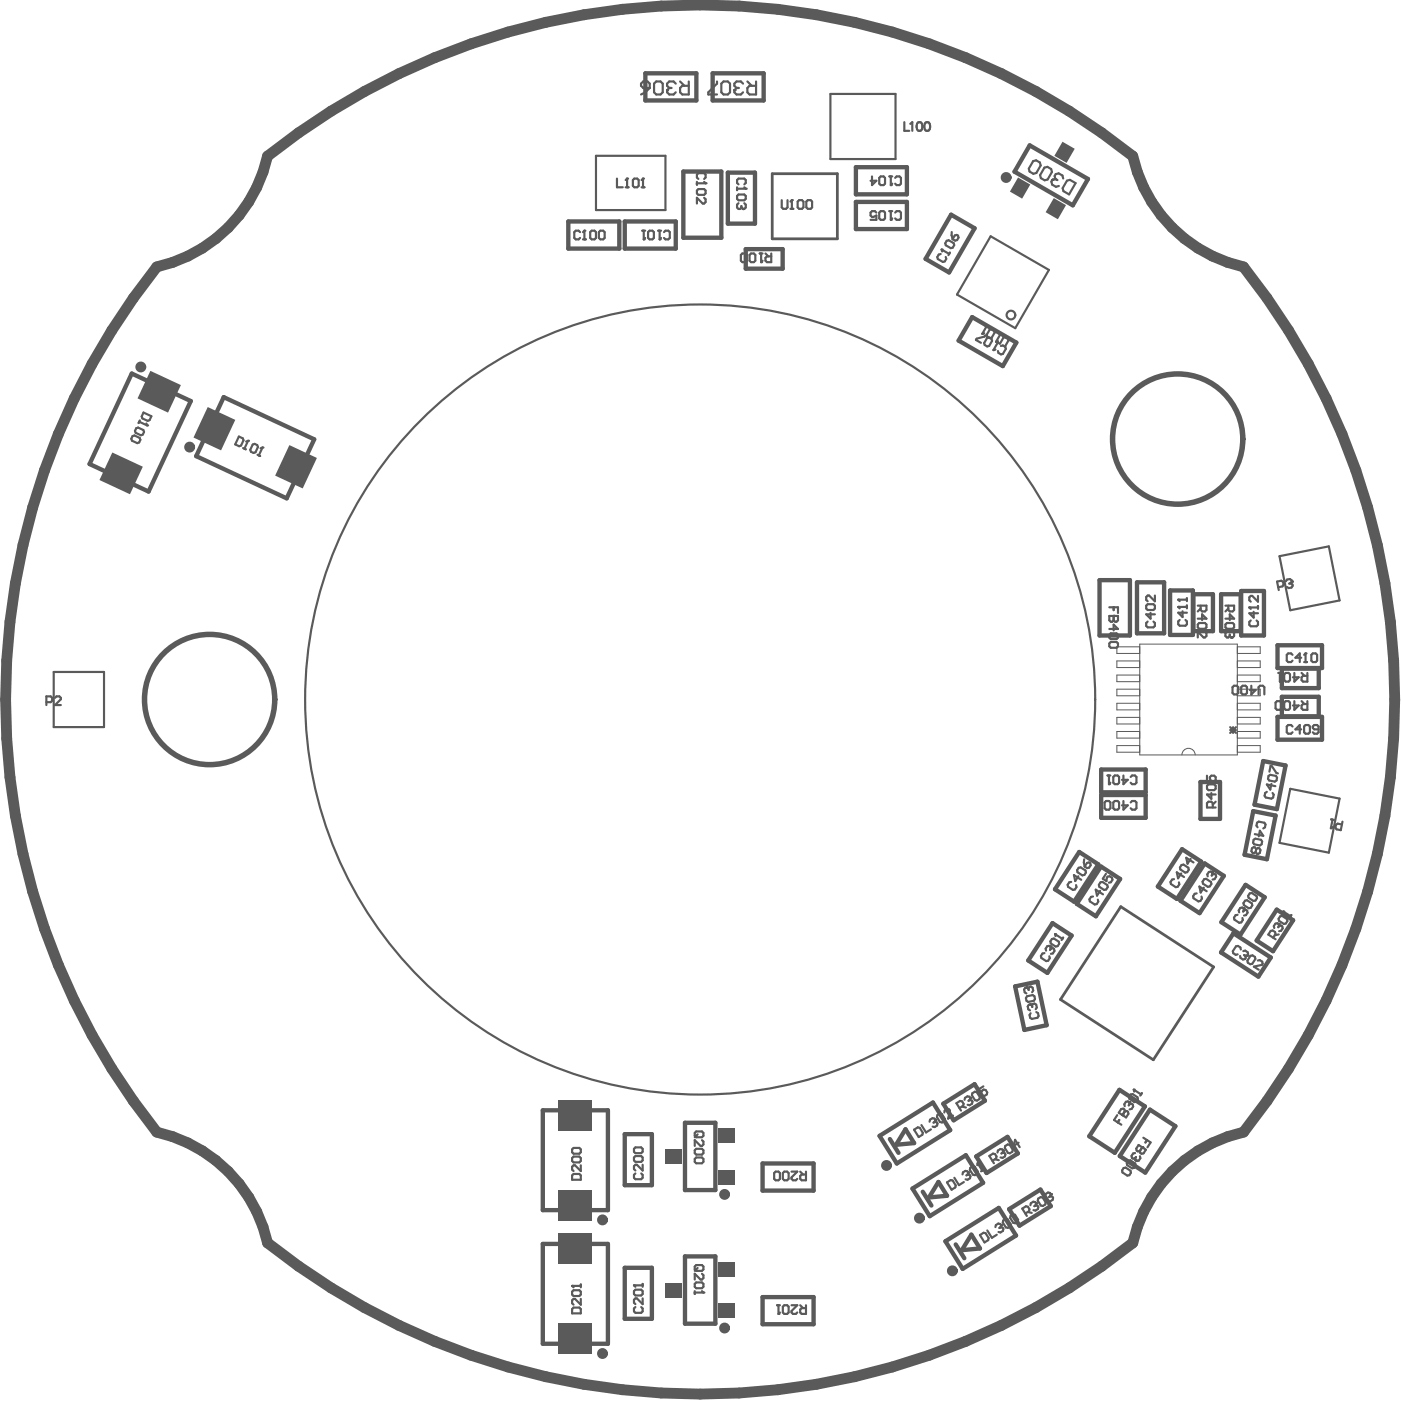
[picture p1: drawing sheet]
<svg xmlns="http://www.w3.org/2000/svg" width="215mm" height="215mm" viewBox="0 0 215 215" stroke-linecap="round" stroke-linejoin="round" font-family="sans-serif">
<g fill="none" stroke="#5a5a5a" stroke-width=".67">
<path d="M99 11.2h7.8v4.2h-7.8zM109.3 11.2h7.8v4.2h-7.8zM87.2 34h7.8v4.1h-7.8zM95.8 34h7.8v4.1h-7.8zM104.8 26.3h5.8v10.2h-5.8zM111.6 26.5h4.2v7.8h-4.2zM114.4 38.2h5.6v3h-5.6zM131.3 31h7.8v4.1h-7.8zM131.3 25.6h7.8v4.2h-7.8zM145.8 32.9l3.7 2.1-4 6.8-3.6-2.1zM157.9 22.3l8.9 5.2-2.3 4-8.9-5.2zM20.2 57.3l9.1 4.2-6.5 13.9-9.1-4.2z"/>
<path d="M149.1 48.6l6.8 3.9-2.1 3.6-6.8-3.9zM34.3 60.9l13.9 6.5-4.2 9-13.9-6.4zM168.6 89h4.7v8.5h-4.7zM174.4 89.3h4.1v7.8h-4.1zM179.4 90.5h3.5v6.9h-3.5zM183 91.1h3v5.7h-3zM187.3 91.1h2.9v5.7h-2.9zM190.3 90.6h3.5v6.9h-3.5zM195.9 99h6.8v3.4h-6.8zM168.9 118h6.8v3.5h-6.8zM184.1 119.9h3v5.7h-3zM193.7 116.7l3.4 .7-1.3 6.7-3.4-.7z"/>
<path d="M195.9 109.9h6.8v3.5h-6.8zM196.6 106.9h5.6v3h-5.6zM196.6 102.5h5.6v3h-5.6zM165.5 130.6l2.9 2-3.7 5.7-2.9-1.9zM168.8 132.9l3 1.9-3.7 5.7-3-1.9zM168.9 121.9h6.8v3.5h-6.8zM181.3 130.2l2.9 1.9-3.7 5.8-2.9-2zM184.7 132.4l3 1.9-3.7 5.7-3-1.9zM191 135.7l2.9 1.9-3.7 5.7-2.9-1.9zM192.2 124.4l3.4 .7-1.3 6.7-3.4-.7zM195.8 139.5l2.5 1.6-3.1 4.8-2.5-1.7zM155.7 151.3l3.4-.8 1.4 6.7-3.4 .7z"/>
<path d="M161.4 141.6l2.9 1.9-3.7 5.7-2.9-1.9zM189.1 143.1l5.8 3.7-1.9 3-5.8-3.7zM83.2 170.3h10v15.3h-10zM95.8 173.9h4.2v7.8h-4.2zM105 172.2h4.7v10.3h-4.7zM116.9 178.4h7.9v4.2h-7.9zM134.9 174.2l8.2-5.1 2.6 4.2-8.2 5.1zM136.5 174.7l1.3 2.1M138.9 173.2l1.3 2.1-2.8 .3zM144.7 169.3l4.8-3 1.5 2.5-4.8 3zM149.7 177.3l4.8-3 1.6 2.6-4.8 3zM171.7 167.1l3.9 2.6-4.7 7.1-3.9-2.6z"/>
<path d="M176.3 170.2l3.9 2.5-4.6 7.1-3.9-2.5zM83.2 190.8h10v15.3h-10zM95.8 194.4h4.2v7.8h-4.2zM105 192.7h4.7v10.3h-4.7zM116.9 198.9h7.9v4.2h-7.9zM139.9 182.3l8.2-5.1 2.7 4.2-8.2 5.1zM141.5 182.8l1.3 2.1M143.9 181.3l1.3 2.1-2.7 .2zM145 190.3l8.2-5.1 2.6 4.3-8.2 5.1zM146.6 190.8l1.3 2.1M149 189.3l1.3 2.1-2.8 .3zM154.8 185.4l4.8-3 1.5 2.6-4.8 3z"/>
</g>
<path d="M127.3 14.4h10v10h-10zM91.4 23.9h10.6v8.3h-10.6zM151.9 36.2l8.9 5.2-5.1 8.9-8.9-5.1zM196.2 85.3l7.6-1.5 1.6 8.3-7.5 1.5zM8.2 103h7.7v8.5h-7.7zM197.9 121l7.5 1.5-1.6 8.3-7.6-1.5z" fill="none" stroke="#5a5a5a" stroke-width=".33"/>
<path d="M118.4 26.6h10v10h-10zM171.9 139l14.2 9.3-9.2 14.2-14.3-9.2z" fill="none" stroke="#5a5a5a" stroke-width=".42"/>
<g fill="none" stroke="#5a5a5a" stroke-width=".15">
<path d="M174.8 98.8h14.9v17h-14.9zM174.8 99.2h-3.5v1h3.5M189.7 99.2h3.6v1h-3.6M174.8 114.3h-3.5v1.1h3.5M174.8 101.4h-3.5v1h3.5M174.8 103.5h-3.5v1h3.5M174.8 105.7h-3.5v1h3.5M174.8 107.8h-3.5v1.1h3.5M174.8 110h-3.5v1h3.5M174.8 112.2h-3.5v1h3.5M189.7 114.3h3.6v1.1h-3.6M189.7 112.2h3.6v1h-3.6"/>
<path d="M189.7 110h3.6v1h-3.6M189.7 107.8h3.6v1.1h-3.6M189.7 105.7h3.6v1h-3.6M189.7 103.5h3.6v1h-3.6M189.7 101.4h3.6v1h-3.6"/>
</g>
<g fill="#5a5a5a">
<path d="M156.1 27.2l1.9 1.1-1.3 2.2-1.8-1.1z" fill-rule="evenodd"/>
<path d="M161.6 30.4l1.9 1.1-1.3 2.1-1.9-1.1z" fill-rule="evenodd"/>
<path d="M162.9 21.7l1.9 1.1-1.2 2.2-1.9-1.1z" fill-rule="evenodd"/>
<path d="M23.1 56.9l4.6 2.2-1.9 4.2-4.7-2.2z" fill-rule="evenodd"/>
<path d="M17.2 69.4l4.7 2.2-2 4.2-4.6-2.2z" fill-rule="evenodd"/>
<path d="M31.9 62.4l4.2 2-2.2 4.7-4.2-2z" fill-rule="evenodd"/>
<path d="M44.4 68.3l4.2 1.9-2.2 4.7-4.2-2z" fill-rule="evenodd"/>
<path d="M85.7 182.5h5.1v4.7h-5.1z" fill-rule="evenodd"/>
<path d="M85.7 168.7h5.1v4.6h-5.1z" fill-rule="evenodd"/>
<path d="M85.7 203h5.1v4.6h-5.1z" fill-rule="evenodd"/>
<path d="M85.7 189.2h5.1v4.6h-5.1z" fill-rule="evenodd"/>
<path d="M110.2 179.4h2.5v2.2h-2.5z" fill-rule="evenodd"/>
<path d="M110.2 173.1h2.5v2.2h-2.5z" fill-rule="evenodd"/>
<path d="M102 176.3h2.5v2.1h-2.5z" fill-rule="evenodd"/>
<path d="M110.2 199.9h2.5v2.2h-2.5z" fill-rule="evenodd"/>
<path d="M110.2 193.6h2.5v2.1h-2.5z" fill-rule="evenodd"/>
<path d="M102 196.7h2.5v2.2h-2.5z" fill-rule="evenodd"/>
</g>
<path d="M161.4 27.6l-.2 .3 .1 .4 .6 .3 .5-.1M163.6 27.7l.5-.1 .8 .5-1 1.7-.8-.5-.1-.4z" fill="none" stroke="#5a5a5a" stroke-width=".33"/>
<circle cx="161.4" cy="27.6" r=".17" fill="#5a5a5a"/>
<path d="M112.6 13.8v.4l.3 .3h.7l.3-.3M114.6 12.5l.7 .7M115.9 12.5v2h-1l-.3-.3v-.7l.3-.3h1M158.4 24.7l.5-.1 .6 .3 .1 .5-.7 1.1-.4 .1-.6-.3-.1-.4zM160.2 25.7l.4-.1 .6 .3 .1 .5-.7 1.1-.4 .1-.6-.3-.1-.4zM161.8 27.4l-.4 .2M161.8 27.4l.3 .2M163 27.4l-.1-.5-.6-.3-.4 .1-.2 .3 .1 .4" fill="none" stroke="#5a5a5a" stroke-width=".33"/>
<circle cx="112.6" cy="13.8" r=".17" fill="#5a5a5a"/>
<path d="M102.3 13.8v.4l.3 .3h.7l.3-.3M104.3 12.5l.7 .7M105.6 12.5v2h-1l-.3-.3v-.7l.3-.3h1M110 12.5v.3l-1.4 1.4v.3h1.4M110.6 12.8l.3-.3h.7l.3 .3v1.4l-.3 .3h-.7l-.3-.3zM112.9 13.5l-.3 .3M112.9 13.5h.4M113.9 12.8l-.3-.3h-.7l-.3 .3v.4l.3 .3" fill="none" stroke="#5a5a5a" stroke-width=".33"/>
<circle cx="102.3" cy="13.8" r=".17" fill="#5a5a5a"/>
<path d="M98.3 12.8l.3-.3h.7l.3 .3v.7h-1l-.3-.3zM99.6 13.5l-.6 .7-.7 .3M100.3 12.8l.3-.3h.7l.3 .3v1.4l-.3 .3h-.7l-.3-.3zM102.6 13.5l-.3 .3M102.6 13.5h.4M103.6 12.8l-.3-.3h-.7l-.3 .3v.4l.3 .3M196 90.1l.7-.2 .1-.2-.1-.5-.2-.1-.7 .1 .3 1.3M197.2 89.1l.2-.2 .4-.1 .3 .2v.2" fill="none" stroke="#5a5a5a" stroke-width=".33"/>
<circle cx="198.1" cy="89.2" r=".17" fill="#5a5a5a"/>
<path d="M197.9 89.4l-.2 .1M197.9 89.4l.3 .2v.2l-.1 .3-.5 .1-.2-.2M198.1 89.2l-.2 .2M7.1 107.7h.7l.2-.2v-.5l-.2-.2h-.7v1.3M8.4 107l.3-.2h.4l.2 .2v.2l-.9 .9h.9M204.1 125.7h.5M204.3 125.7l-.2 1.3M205.9 126l-.3 1.3-.6-.1-.2-.3 .1-.4 .2-.2 .7 .1" fill="none" stroke="#5a5a5a" stroke-width=".33"/>
<circle cx="204.1" cy="127" r=".17" fill="#5a5a5a"/>
<path d="M138.7 18.7v1.4h.7M139.6 19l.3-.3v1.4M140.7 18.8a.43 .43 0 0 1 .7 .2 .67 .67 0 0 1-.5 1.1 .85 .85 0 0 1-.2-1.3zM141.9 18.8a.43 .43 0 0 1 .7 .2 .67 .67 0 0 1-.5 1.1 .85 .85 0 0 1-.2-1.3zM21.4 64.7l1.2 .5M21.4 64.5l-.1 .4M22 63.3l1.2 .5-.3 .6-.3 .1-.8-.3-.1-.3zM204.3 126.8l-.2 .2" fill="none" stroke="#5a5a5a" stroke-width=".33"/>
<circle cx="22.6" cy="65.2" r=".17" fill="#5a5a5a"/>
<path d="M119.9 30.7v1.1l.2 .2h.4l.3-.2v-1.1M121.2 32h.5M121.4 30.7v1.3M20.3 66.9l.3-.1 .8 .4 .1 .2-.2 .4-.3 .2-.8-.4-.1-.3zM20.9 65.7l.3-.1 .8 .3 .1 .3-.2 .4-.3 .1-.8-.3-.1-.3zM22.5 64.9l.1 .3" fill="none" stroke="#5a5a5a" stroke-width=".33"/>
<circle cx="121.4" cy="30.7" r=".17" fill="#5a5a5a"/>
<path d="M121.4 30.7l-.2 .2M122.3 30.9l.2-.2h.5l.2 .2v.9l-.2 .2h-.5l-.2-.2zM123.6 30.9l.3-.2h.4l.2 .2v.9l-.2 .2h-.4l-.3-.2zM144.3 39h-.3l-.3 .4 .1 .3 .8 .5 .3-.1 .2-.4-.1-.3M144.4 38.3l1.2 .6 .1-.2-.3 .4" fill="none" stroke="#5a5a5a" stroke-width=".33"/>
<circle cx="144.4" cy="38.3" r=".17" fill="#5a5a5a"/>
<path d="M144.4 38.3l.1 .3M145.2 36.9l.3-.1 .7 .5 .1 .3-.2 .4-.3 .1-.8-.5v-.3zM146 35.6l-.1 .5 .2 .6M146.4 36.1l.3-.1 .2 .1 .1 .3-.2 .4-.3 .1-.4-.2zM152.8 52.4l.4 .2M153 52.5l-.7 1.2M153.5 53.1l.3-.1 .4 .2v.3l-.4 .8h-.3l-.4-.2-.1-.3" fill="none" stroke="#5a5a5a" stroke-width=".33"/>
<circle cx="152.3" cy="53.7" r=".17" fill="#5a5a5a"/>
<path d="M151.1 51.4l-.1 .2-1.2 .3-.1 .2 .7 .5M151.4 51.8h.3l.4 .2v.3l-.4 .7-.3 .1-.4-.2-.1-.3zM152.6 53.6l-.3 .1M153.2 51.1l.4 .3M153.3 52.7l.6-.9 .3-.1 .4 .2v.3l-.5 1M153.4 51.3l-.7 1.1" fill="none" stroke="#5a5a5a" stroke-width=".33"/>
<circle cx="152.7" cy="52.4" r=".17" fill="#5a5a5a"/>
<path d="M151.1 49.9l.4 .2M151.3 50l-.7 1.2M151.8 50.6l.3-.1 .4 .2v.3l-.4 .8h-.3l-.4-.2-.1-.3zM153 52.3l-.3 .1" fill="none" stroke="#5a5a5a" stroke-width=".33"/>
<circle cx="150.6" cy="51.2" r=".17" fill="#5a5a5a"/>
<path d="M136.4 32.4h.4M136.6 32.4v1.3M137.3 32.6l.2-.2h.4l.3 .2v.9l-.3 .2h-.4l-.2-.2M150.9 51.1l-.3 .1" fill="none" stroke="#5a5a5a" stroke-width=".33"/>
<circle cx="136.6" cy="33.7" r=".17" fill="#5a5a5a"/>
<path d="M134.4 32.6l-.2-.2h-.5l-.2 .2v.4l.2 .3 .7-.3v.7h-.9M134.8 32.6l.3-.2h.4l.2 .2v.9l-.2 .2h-.4l-.3-.2zM136.4 27.1h.4M136.6 27.1v1.3M136.8 33.5l-.2 .2M137.3 27.3l.2-.2h.4l.3 .2v.9l-.3 .2h-.4l-.2-.2" fill="none" stroke="#5a5a5a" stroke-width=".33"/>
<circle cx="136.6" cy="28.4" r=".17" fill="#5a5a5a"/>
<path d="M106.9 27.9v.4M106.9 28.1h1.3M107.1 27.4l-.2-.2v-.4l.2-.2h.9l.2 .2v.4l-.2 .2M133.7 27.1v1.3l.7-.7h-.9M134.8 27.3l.3-.2h.4l.2 .2v.9l-.2 .2h-.4l-.3-.2zM136.8 28.2l-.2 .2" fill="none" stroke="#5a5a5a" stroke-width=".33"/>
<circle cx="108.2" cy="28.1" r=".17" fill="#5a5a5a"/>
<path d="M106.9 29.2l.2-.2h.9l.2 .2v.5l-.2 .2h-.9l-.2-.2zM108 27.9l.2 .2M108 30.3l.2 .2v.5l-.2 .2h-.2l-.9-.9v.9M113 28.7v.5M113 28.9h1.4M113.3 28.3l-.3-.2v-.5l.3-.2h.8l.3 .2v.5l-.3 .2" fill="none" stroke="#5a5a5a" stroke-width=".33"/>
<circle cx="114.4" cy="28.9" r=".17" fill="#5a5a5a"/>
<path d="M113.3 29.8h.8l.3 .2v.5l-.3 .2h-.8l-.3-.2v-.5zM114.1 28.7l.3 .2M114.1 31.2l.3 .2v.4l-.3 .2h-.2" fill="none" stroke="#5a5a5a" stroke-width=".33"/>
<circle cx="113.9" cy="32" r=".17" fill="#5a5a5a"/>
<path d="M113.3 31.2l-.3 .2v.4l.3 .2h.2l.2-.2M113.7 31.8l.2 .2M113.7 31.6v.2M116.5 38.9h.4M116.7 38.9v1.3M117.4 38.9l.4 .4M118.3 38.9v1.3h-.7l-.2-.2v-.5l.2-.2h.7" fill="none" stroke="#5a5a5a" stroke-width=".33"/>
<circle cx="116.7" cy="40.2" r=".17" fill="#5a5a5a"/>
<path d="M113.6 39.1l.2-.2h.5l.2 .2v.9l-.2 .2h-.5l-.2-.2zM114.9 39.1l.3-.2h.4l.2 .2v.9l-.2 .2h-.4l-.3-.2zM116.9 40l-.2 .2M36.6 66.9l.6 .3 .1 .3-.3 .8-.3 .1-.6-.3zM37.3 68.7l.4 .2M38 67.6l-.5 1.2" fill="none" stroke="#5a5a5a" stroke-width=".33"/>
<circle cx="38" cy="67.6" r=".17" fill="#5a5a5a"/>
<path d="M38 67.6l-.3 .1M38.8 68.2l.2-.1 .4 .2 .2 .3-.4 .8-.3 .1-.4-.2-.1-.3zM39.5 69.7l.4 .2M40.3 68.6l-.6 1.2" fill="none" stroke="#5a5a5a" stroke-width=".33"/>
<circle cx="40.3" cy="68.6" r=".17" fill="#5a5a5a"/>
<path d="M89 35.6l-.3-.2h-.4l-.2 .2v.9l.2 .2h.4l.3-.2M89.4 36.7h.4M89.6 35.4v1.3M40.3 68.6l-.3 .1" fill="none" stroke="#5a5a5a" stroke-width=".33"/>
<circle cx="89.6" cy="35.4" r=".17" fill="#5a5a5a"/>
<path d="M89.6 35.4l-.2 .2M90.5 35.6l.2-.2h.5l.2 .2v.9l-.2 .2h-.5l-.2-.2zM92.1 35.4h.4l.2 .2v.9l-.2 .2h-.4l-.3-.2v-.9zM100.9 35.4h.5M101.2 35.4v1.3M101.8 35.6l.2-.2h.5l.2 .2v.9l-.2 .2h-.5l-.2-.2" fill="none" stroke="#5a5a5a" stroke-width=".33"/>
<circle cx="101.2" cy="36.7" r=".17" fill="#5a5a5a"/>
<path d="M98.5 35.4h.4M98.7 35.4v1.3M99.4 35.6l.2-.2h.4l.3 .2v.9l-.3 .2h-.4l-.2-.2zM101.4 36.5l-.2 .2" fill="none" stroke="#5a5a5a" stroke-width=".33"/>
<circle cx="98.7" cy="36.7" r=".17" fill="#5a5a5a"/>
<path d="M98.9 36.5l-.2 .2M160.2 146.2h-.3l-.3 .4 .1 .3 .7 .5 .3-.1 .3-.4-.1-.3M161.1 145.2l-.2-.2-.3 .1-.3 .4 .1 .3" fill="none" stroke="#5a5a5a" stroke-width=".33"/>
<circle cx="161.1" cy="145.2" r=".17" fill="#5a5a5a"/>
<path d="M161.1 145.2v.3M161.1 145.5l-.1 .2M161.1 145.5l.4-.1 .1 .1 .1 .3-.2 .4-.3 .1M161.3 144l.3-.1 .8 .5v.3l-.2 .4-.3 .1-.8-.5v-.3zM161.8 143.2l1.1 .8M163 143.8l-.2 .4" fill="none" stroke="#5a5a5a" stroke-width=".33"/>
<circle cx="161.8" cy="143.2" r=".17" fill="#5a5a5a"/>
<path d="M161.8 143.2l.1 .4M88 176h.8l.3 .3v.4l-.3 .2h-.8l-.3-.2v-.4zM88 177.4h.8l.3 .2v.4l-.3 .3h-.8l-.3-.3v-.4zM89.1 178.7v.9l-.9-.9h-.2l-.3 .2v.5l.3 .2M87.7 180.2l.3-.2h.8l.3 .2v.7h-1.4zM87.7 197.2h1.4M88 197.9h.8l.3 .2v.4l-.3 .2h-.8l-.3-.2v-.4zM89.1 197v.4M89.1 199.2v.9l-.9-.9h-.2l-.3 .2v.5l.3 .2M88 200.5h.8l.3 .2v.7h-1.4v-.7z" fill="none" stroke="#5a5a5a" stroke-width=".33"/>
<circle cx="87.7" cy="197.2" r=".17" fill="#5a5a5a"/>
<g fill="none" stroke="#5a5a5a" stroke-width=".33">
<path d="M97.2 176.2l.2-.2h.9l.2 .2v.4l-.2 .2h-.9l-.2-.2zM97.2 177.5l.2-.2h.9l.2 .2v.4l-.2 .3h-.9l-.2-.3zM97.4 179.9l-.2 .3v.4l.2 .2h.9l.2-.2v-.4l-.2-.3M98.5 178.6v.9l-.8-.9h-.3l-.2 .2v.5l.2 .2M106.5 173.7l.3-.2h.8l.3 .2v.5l-.3 .2h-.8l-.3-.2zM106.5 176.4l.3-.2h.8l.3 .2v.4l-.3 .3h-.8l-.3-.3zM106.5 177.7l.3-.2h.8l.3 .2v.5l-.3 .2h-.8l-.3-.2zM107 174l-.5 .4M107.6 174.8l.3 .3v.4l-.3 .2h-.2l-.9-.9v.9M87.7 197.2l.3 .2M97.2 198l.2-.2h.9l.2 .2v.4l-.2 .3h-.9l-.2-.3zM97.2 197.1h1.3"/>
<path d="M98.5 199.1v.9l-.8-.9h-.3l-.2 .2v.5l.2 .2M98.5 196.9v.4M97.4 200.4l-.2 .3v.4l.2 .2h.9l.2-.2v-.4l-.2-.3"/>
</g>
<circle cx="97.2" cy="197.1" r=".17" fill="#5a5a5a"/>
<path d="M97.2 197.1l.2 .2M106.5 196.9l.3-.2h.8l.3 .2v.4l-.3 .2h-.8l-.3-.2zM106.5 198v.4M106.5 198.2h1.4M106.8 194h.8l.3 .2v.5l-.3 .2h-.8l-.3-.2v-.5zM107 194.4l-.5 .5M107.6 195.3l.3 .3v.4l-.3 .2h-.2l-.9-.9v.9" fill="none" stroke="#5a5a5a" stroke-width=".33"/>
<circle cx="107.9" cy="198.2" r=".17" fill="#5a5a5a"/>
<path d="M107.6 198l.3 .2M119.2 200.2h.4M119.4 200.2v1.3M120.3 200.2h.4l.2 .2v.9l-.2 .2h-.4l-.3-.2v-.9zM121.4 200.2h.9l-.9 .8v.3l.2 .2h.4l.3-.2M122.7 200.2l.5 .4M123.6 200.2v1.3h-.7l-.2-.2v-.5l.2-.2h.7" fill="none" stroke="#5a5a5a" stroke-width=".33"/>
<circle cx="119.4" cy="201.5" r=".17" fill="#5a5a5a"/>
<g fill="none" stroke="#5a5a5a" stroke-width=".33">
<path d="M185.1 119v.8h.7l-.3-.4v-.2l.3-.2h.4l.2 .2v.4l-.2 .2M183.5 137l-.3 .1-.2 .3v.3l.8 .5h.3l.2-.4v-.3M184.6 136.1l-.5 .8-.2-1 1.1 .8M184.7 134.8h.3l.7 .5 .1 .3-.3 .3-.3 .1-.7-.5-.1-.3zM185.1 120.5l.2-.2h.9l.2 .2v.4l-.2 .3h-.9l-.2-.3zM185.8 121.6v.9l-.7-.7h1.3M185.9 133.8l-.2-.1h-.3l-.3 .4 .1 .3M186 123.8v-.6l-.2-.3h-.5l-.2 .3v.6h1.3M186.4 122.9l-.4 .5M118.9 179.7h.5l.2 .2v.9l-.2 .2h-.5l-.2-.2v-.9zM120.3 179.7h.4l.2 .2v.9l-.2 .2h-.4l-.3-.2v-.9zM121.4 179.7h.9l-.9 .9v.2l.2 .2h.4l.3-.2"/>
<path d="M122.7 179.7l.5 .4M123.6 179.7v1.3h-.7l-.2-.2v-.5l.2-.2h.7M119.6 201.3l-.2 .2"/>
</g>
<circle cx="185.9" cy="133.8" r=".17" fill="#5a5a5a"/>
<path d="M169.8 118.9h.5M170.1 118.9v1.4M170.7 119.1l.2-.2h.5l.2 .2v.9l-.2 .3h-.5l-.2-.3zM172.3 118.9v1.4l.6-.7h-.8M173.4 119.1l.2-.2h.5l.2 .2v.9l-.2 .3h-.5l-.2-.3M185.9 133.8v.3M185.9 134.1l-.1 .2M185.9 134.1l.3-.1 .2 .1 .1 .3-.2 .4-.4 .1" fill="none" stroke="#5a5a5a" stroke-width=".33"/>
<circle cx="170.1" cy="120.3" r=".17" fill="#5a5a5a"/>
<path d="M170.3 120l-.2 .3M180 134.8l-.3 .1-.2 .4 .1 .3 .7 .4h.3l.2-.4v-.3M181.1 133.9l-.4 .8-.2-.9 1.1 .7M181.2 132.7l.3-.1 .7 .5 .1 .3-.2 .3-.3 .1-.8-.5-.1-.3zM182.6 131.7l-.5 .8-.2-1 1.1 .8M190.7 139.3l-.2-.1h-.3l-.2 .4v.3M189.8 140.3h-.3l-.3 .4 .1 .3 .7 .5 .3-.1 .3-.3-.1-.3" fill="none" stroke="#5a5a5a" stroke-width=".33"/>
<circle cx="190.7" cy="139.3" r=".17" fill="#5a5a5a"/>
<path d="M190.7 139.3l.1 .3M190.8 139.6l-.2 .2M190.8 139.6l.3-.1 .1 .2 .1 .3-.2 .3-.3 .1M190.9 138.1h.3l.8 .4v.3l-.2 .4-.3 .1-.8-.5v-.3zM191.6 137l.4-.1 .7 .5 .1 .3-.3 .4-.3 .1-.7-.5-.1-.3zM195.2 143.8l.4-.6-.1-.3-.3-.2-.3 .1-.4 .5 1.1 .7M196.1 141.7l-.2-.1h-.3l-.3 .4 .1 .3M196.1 143.3l-.6 .1" fill="none" stroke="#5a5a5a" stroke-width=".33"/>
<circle cx="196.1" cy="141.7" r=".17" fill="#5a5a5a"/>
<path d="M196.8 139.8l1.1 .7M196.1 141.7v.3M196.1 142l-.1 .2M196.1 142l.3-.1 .2 .2 .1 .3-.2 .3-.4 .1M196.3 140.5h.3l.8 .4v.3l-.2 .4-.3 .1-.8-.5v-.3zM198 140.3l-.2 .4" fill="none" stroke="#5a5a5a" stroke-width=".33"/>
<circle cx="196.8" cy="139.8" r=".17" fill="#5a5a5a"/>
<path d="M196.8 139.8l.1 .3M190.3 145.6l-.1-.3-.4-.2h-.3l-.4 .8v.3l.4 .2 .3-.1M190.7 145.8h.3l.3 .2 .1 .3-.1 .2" fill="none" stroke="#5a5a5a" stroke-width=".33"/>
<circle cx="191.3" cy="146.5" r=".17" fill="#5a5a5a"/>
<g fill="none" stroke="#5a5a5a" stroke-width=".33">
<path d="M194.5 119l.3-.2 .9 .2 .1 .3v.4l-.3 .2-.9-.2-.2-.3zM194.7 118.3l.1-.8h.3l.6 1.1h.3M195.6 107.7l.2-.2h.5l.2 .2v.9l-.2 .3h-.5l-.2-.3zM197.2 107.5h.4l.2 .2v.9l-.2 .3h-.4l-.3-.3v-.9zM198.2 111.4l-.2-.2h-.5l-.2 .2v.9l.2 .2h.5l.2-.2M198.2 100.4l-.2-.2h-.5l-.2 .2v.9l.2 .2h.5l.2-.2M198.5 107.5v1.4l.7-.7h-.9M199.5 111.8h-.8l.6-.6v1.3M199.5 100.9h-.8l.6-.7v1.3M199.6 107.5l.4 .5M200 101.5h.4M200.2 111.2h.4l.3 .2v.9l-.3 .2h-.4l-.2-.2v-.9z"/>
<path d="M200.2 100.2v1.3M200.5 107.5v1.4h-.7l-.2-.3v-.4l.2-.2h.7M202.2 111.8h-.7l-.2-.2v-.2l.2-.2h.5l.2 .2v.9l-.2 .2h-.5l-.2-.2M192.2 128.8l.3-.2 .9 .2 .1 .2v.5l-.3 .2-.9-.2-.1-.3zM192.4 127.9l1.3 .3-.5-.8-.2 .9M192.6 130.2l.3-.2 .2 .1 .2 .2-.1 .5-.3 .2-.2-.1-.1-.2M192.6 130.2v.5M192.6 130.2l-.1-.2-.3-.1-.2 .2-.1 .4 .2 .3h.2l.3-.1M192.9 126.9l-.2-.3 .1-.4 .2-.2 .9 .2 .2 .2-.1 .5-.3 .1M194.3 121.4l-.3 .2-.1 .4 .2 .3 .9 .2 .2-.2 .1-.4-.2-.3M195 120.2l-.2 .9-.5-.8 1.3 .3M190.8 146.5l.2 .1"/>
<path d="M191 146.6v.3l-.1 .2h-.3l-.4-.2v-.3M191.3 146.5l-.3 .1M191.8 146.6l.3-.1 .3 .2 .1 .4-.5 .7-.3 .1-.3-.3-.1-.3zM192.9 147.3l.3-.1 .4 .3v.3l-.1 .2-1.2 .2 .7 .5"/>
</g>
<circle cx="200.2" cy="100.2" r=".17" fill="#5a5a5a"/>
<path d="M180.7 93.1h1.3M180.9 95.1l-.2 .2v.4l.2 .3h.9l.2-.3v-.4l-.2-.2M181.3 93.7v.9l-.6-.6h1.3M182 92.8v.5M200.2 100.2l-.2 .2M201.3 100.2h.5l.2 .2v.9l-.2 .2h-.5l-.2-.2v-.9z" fill="none" stroke="#5a5a5a" stroke-width=".33"/>
<circle cx="180.7" cy="93.1" r=".17" fill="#5a5a5a"/>
<path d="M180.7 93.1l.2 .2M180.7 92h1.3M182 91.7v.5" fill="none" stroke="#5a5a5a" stroke-width=".33"/>
<circle cx="180.7" cy="92" r=".17" fill="#5a5a5a"/>
<path d="M180.7 92l.2 .2M191.6 93.2h1.3M191.8 95.2l-.2 .2v.4l.2 .2h.9l.2-.2v-.4l-.2-.2M192.2 93.8v.9l-.6-.7h1.3M192.9 92.9v.5" fill="none" stroke="#5a5a5a" stroke-width=".33"/>
<circle cx="191.6" cy="93.2" r=".17" fill="#5a5a5a"/>
<path d="M187.9 92.9h1.4v.6l-.3 .3h-.4l-.2-.3v-.6M187.9 95.8l.2-.3h.9l.3 .3v.4l-.3 .2h-.9l-.2-.2zM187.9 94.9h1.4l-.7-.7v.9M188.4 93.3l-.5 .5M189 96.9l.3 .2v.4l-.3 .3h-.2M191.6 93.2l.2 .2M192.9 91.4v.9l-.9-.9h-.2l-.2 .2v.4l.2 .3" fill="none" stroke="#5a5a5a" stroke-width=".33"/>
<circle cx="188.8" cy="97.8" r=".17" fill="#5a5a5a"/>
<g fill="none" stroke="#5a5a5a" stroke-width=".33">
<path d="M170.1 93.1h1.3v.9M170.8 93.1v.5M170.8 94.5v.6l-.2 .2h-.3l-.2-.2v-.6h1.3M176 95.3l-.2 .2v.5l.2 .2h.9l.2-.2v-.5l-.2-.2M176 92.7h.9l.2 .2v.4l-.2 .2h-.9l-.2-.2v-.4zM176.4 94v.9l-.6-.7h1.3M177.1 91.3v.9l-.9-.9h-.2l-.2 .2v.5l.2 .2M183.7 92.9h1.3v.6l-.2 .3h-.5l-.2-.3v-.6M183.7 94.9h1.3l-.7-.7v.9M183.9 95.5h.9l.2 .3v.4l-.2 .2h-.9l-.2-.2v-.4zM184.1 93.3l-.4 .5M184.8 96.9l.2 .2v.4l-.2 .3h-.2l-.9-.9v.9"/>
<path d="M188.1 96.9l-.2 .2v.4l.2 .3h.3l.2-.3M188.6 97.5l.2 .3M188.6 97.3v.2"/>
</g>
<circle cx="170.8" cy="94.5" r=".17" fill="#5a5a5a"/>
<g fill="none" stroke="#5a5a5a" stroke-width=".33">
<path d="M170.1 96.5h1.3l-.6-.7v.9M170.1 97.3l.2-.2h.9l.2 .2v.5l-.2 .2h-.9l-.2-.2zM170.1 98.7l.2-.3h.9l.2 .3v.4l-.2 .2h-.9l-.2-.2zM170.8 94.5v.6l.2 .2h.2l.2-.2v-.6M164.3 135.2l-.3 .1-.3 .4 .1 .3 .7 .5 .3-.1 .3-.4-.1-.3M165.4 134.4l-.5 .7-.2-.9 1.1 .7M165.4 133.1l.3-.1 .8 .5v.3l-.2 .4h-.3l-.8-.4v-.4zM166.3 131.8l-.1 .5 .1 .6M166.7 132.3h.3l.2 .1 .1 .3-.3 .4h-.3l-.4-.2zM167.6 137.5h-.3l-.2 .4v.3l.8 .5 .3-.1 .2-.3v-.3M168.7 136.6l-.5 .7-.2-.9 1.1 .8M168.8 135.3l.3-.1 .7 .5 .1 .3-.3 .4-.3 .1-.7-.5-.1-.3z"/>
<path d="M169.4 123.1l.2-.3h.5l.2 .3v.8l-.2 .3h-.5l-.2-.3zM169.6 134l-.5 .8 .6 .3 .2-.7h.3l.3 .2 .1 .3-.2 .4-.4 .1M170.7 123.1l.2-.3h.5l.2 .3v.8l-.2 .3h-.5l-.2-.3zM172.3 122.8v1.4l.6-.7h-.8M173.4 123.1l.2-.3h.5l.2 .3v.8l-.2 .3h-.5l-.2-.3M158 154l-.2 .1-.2 .2 .1 .5 .3 .1M158.9 155.2l.3 .2 .1 .4-.2 .3-.9 .2-.2-.2-.1-.5 .1-.2"/>
</g>
<circle cx="158" cy="154" r=".17" fill="#5a5a5a"/>
<path d="M157.4 151.4l-.2 .1-.2 .2 .1 .5 .3 .1M157.5 152.8l.9-.2 .2 .2 .1 .4-.2 .3-.8 .1-.3-.1-.1-.5zM158 154l.2 .2M158.2 154.2l.1 .2M158.2 154.2l.2-.3h.2l.3 .2 .1 .4-.2 .3" fill="none" stroke="#5a5a5a" stroke-width=".33"/>
<circle cx="157.4" cy="151.4" r=".17" fill="#5a5a5a"/>
<path d="M157.4 151.4l.3 .2M157.7 151.6v.2M157.7 151.6l.2-.3h.2l.2 .2 .1 .4-.1 .3M147.1 169.9l.6-.3 .1-.3-.3-.4-.3-.1-.5 .4 .7 1.1M147.5 169.7l.6 .1M148.8 168.4l-.1-.2-.3-.1-.4 .3-.1 .3" fill="none" stroke="#5a5a5a" stroke-width=".33"/>
<circle cx="148.8" cy="168.4" r=".17" fill="#5a5a5a"/>
<path d="M140.2 173.2l.5-.3 .3 .1 .5 .7-.1 .3-.5 .4zM141.3 172.5l.7 1.2 .8-.5M143.4 171.7l-.1-.2h-.3l-.4 .2-.1 .3M148.7 168.7l-.2 .1M148.7 168.7l.3 .1 .1 .1v.3l-.4 .3-.3-.1M148.8 168.4l-.1 .3M149.1 167.6l.4-.2 .3 .1 .5 .7-.1 .3-.4 .3-.3-.1-.5-.7zM150.8 166.6l-.7 .5 .3 .5 .3-.4 .2-.1 .3 .1 .2 .3-.1 .3-.4 .3-.3-.1" fill="none" stroke="#5a5a5a" stroke-width=".33"/>
<circle cx="143.4" cy="171.7" r=".17" fill="#5a5a5a"/>
<path d="M143.3 172l-.1 .2M143.3 172l.4 .1 .1 .2-.1 .3-.4 .2h-.3M143.4 171.7l-.1 .3M143.7 171l.4-.2h.3l.5 .8-.1 .3-.3 .2h-.4l-.4-.8zM144.8 170.6l.1-.3 .4-.2h.3l.1 .2-.3 1.2 .7-.4M148.5 179.8l-.2-.2h-.3l-.3 .2-.1 .3M145.2 181.3l.6-.3h.3l.5 .8-.1 .3-.6 .3zM146.4 180.6l.7 1.1 .7-.4" fill="none" stroke="#5a5a5a" stroke-width=".33"/>
<circle cx="148.5" cy="179.8" r=".17" fill="#5a5a5a"/>
<path d="M148.5 179.8l-.1 .3M148.8 179.1l.4-.3 .3 .1 .4 .8v.3l-.4 .2-.3-.1-.5-.7zM149.9 178.4l.7 1.1M150.8 179.4l-.4 .2M148.4 180.1l-.2 .1M148.4 180.1l.3 .1 .1 .2-.1 .3-.3 .2-.3-.1" fill="none" stroke="#5a5a5a" stroke-width=".33"/>
<circle cx="149.9" cy="178.4" r=".17" fill="#5a5a5a"/>
<path d="M149.9 178.4v.3M152.2 178l.5-.3 .1-.3-.2-.4-.3-.1-.6 .4 .7 1.1M152.6 177.8l.6 .1M153.8 176.5l-.1-.2-.3-.1-.4 .2v.3" fill="none" stroke="#5a5a5a" stroke-width=".33"/>
<circle cx="153.8" cy="176.5" r=".17" fill="#5a5a5a"/>
<path d="M153.8 176.8l-.2 .1M153.8 176.8h.3l.1 .2-.1 .3-.4 .3-.3-.1M153.8 176.5v.3M154.2 175.7l.3-.2 .3 .1 .5 .7-.1 .3-.3 .3-.3-.1-.5-.8zM156.2 175.2l-.7 .5 .2-.9 .7 1.1M157.2 186.1l.6-.4 .1-.3-.3-.3-.3-.1-.5 .3 .7 1.2M157.6 185.9l.6 .1M158.9 184.5l-.1-.1-.3-.1-.4 .2-.1 .3" fill="none" stroke="#5a5a5a" stroke-width=".33"/>
<circle cx="158.9" cy="184.5" r=".17" fill="#5a5a5a"/>
<path d="M158.8 184.8l-.2 .2M158.8 184.8l.3 .1 .1 .2v.3l-.4 .2h-.3M158.9 184.5l-.1 .3M159.2 183.8l.4-.2h.3l.5 .8-.1 .3-.4 .2h-.3l-.5-.8zM161.1 183.1l-.1-.2h-.3l-.4 .2v.3" fill="none" stroke="#5a5a5a" stroke-width=".33"/>
<circle cx="161.1" cy="183.1" r=".17" fill="#5a5a5a"/>
<path d="M150.3 189.4l.5-.4 .3 .1 .5 .8-.1 .3-.5 .3zM151.4 188.7l.7 1.1 .8-.5M153.5 187.9l-.1-.2-.3-.1-.4 .3-.1 .3M161.1 183.4l-.2 .2M161.1 183.4l.3 .1 .1 .2-.1 .3-.4 .2h-.3M161.1 183.1v.3" fill="none" stroke="#5a5a5a" stroke-width=".33"/>
<circle cx="153.5" cy="187.9" r=".17" fill="#5a5a5a"/>
<path d="M171.3 171l-.5 .8 1.2 .7M171.6 170.6l1.1 .8 .3-.6v-.3l-.2-.1h-.3l-.4 .6M171.6 171.7l-.2 .4M153.4 188.2l-.1 .1M153.4 188.2l.4 .1 .1 .2-.1 .3-.4 .2-.3-.1M153.5 187.9l-.1 .3M153.8 187.2l.4-.3 .3 .1 .5 .7-.1 .4-.3 .2-.4-.1-.4-.7zM155 186.5l.3-.3 .4 .1 .4 .7v.3l-.4 .3-.3-.1-.5-.7z" fill="none" stroke="#5a5a5a" stroke-width=".33"/>
<circle cx="172.1" cy="171" r=".17" fill="#5a5a5a"/>
<path d="M171.6 170.6l.3-.5 .3-.1 .2 .1 .1 .3-.4 .6M173.1 169l-.1-.1-.3 .1-.3 .3 .1 .3" fill="none" stroke="#5a5a5a" stroke-width=".33"/>
<circle cx="173.1" cy="169" r=".17" fill="#5a5a5a"/>
<path d="M173.1 169l.1 .3M173.2 169.3l-.1 .2M173.2 169.3h.3l.2 .1 .1 .3-.3 .4h-.3M173.4 167.8h.3l.7 .5 .1 .3-.2 .3-.4 .1-.7-.5-.1-.3zM173.9 167.1l1.1 .7M175.1 167.6l-.2 .4" fill="none" stroke="#5a5a5a" stroke-width=".33"/>
<circle cx="173.9" cy="167.1" r=".17" fill="#5a5a5a"/>
<path d="M173.9 167.1v.3M175.2 175.9l-.4 .6-.3 .1-.2-.2-.1-.3 .4-.5 1.1 .7M175.3 174.5l1.1 .7-.4 .7M175.9 174.8l-.3 .4" fill="none" stroke="#5a5a5a" stroke-width=".33"/>
<circle cx="175.2" cy="175.9" r=".17" fill="#5a5a5a"/>
<path d="M174.8 177.3l.1 .3-.3 .4h-.3l-.2-.1M175.2 175.9l-.4 .6 .1 .3 .2 .1h.3l.3-.6" fill="none" stroke="#5a5a5a" stroke-width=".33"/>
<circle cx="174.1" cy="177.9" r=".17" fill="#5a5a5a"/>
<path d="M94.6 27.4v1.3h.9M95.9 28.7h.5M96.2 27.4v1.3M172.3 179.1h.3l.8 .4v.3l-.2 .4-.3 .1-.8-.5v-.3zM173 178l.3-.1 .8 .5v.3l-.2 .4-.3 .1-.7-.5-.1-.3zM174.1 176.8l-.3 .1-.3 .4 .1 .3 .2 .1 .3-.1M174.1 177.6v.3M174.2 177.4l-.1 .2" fill="none" stroke="#5a5a5a" stroke-width=".33"/>
<circle cx="96.2" cy="27.4" r=".17" fill="#5a5a5a"/>
<path d="M96.2 27.4l-.3 .2M97.3 27.4h.4l.2 .2v.9l-.2 .2h-.4l-.2-.2v-.9zM98.4 28.7h.4M98.6 27.4v1.3" fill="none" stroke="#5a5a5a" stroke-width=".33"/>
<circle cx="98.6" cy="27.4" r=".17" fill="#5a5a5a"/>
<path d="M98.6 27.4l-.2 .2M196 103.2h.5M196.3 103.2v1.3M197.2 103.2h.4l.2 .2v.9l-.2 .2h-.4l-.3-.2v-.9zM198.5 103.2v1.3l.7-.6h-.9M199.6 103.2l.4 .4M200.5 103.2v1.3h-.7l-.2-.2v-.4l.2-.3h.7" fill="none" stroke="#5a5a5a" stroke-width=".33"/>
<circle cx="196.3" cy="104.5" r=".17" fill="#5a5a5a"/>
<g fill="none" stroke="#5a5a5a" stroke-width=".33">
<path d="M188.6 111.5l.9 .9M188.6 112h.9M189 105.4l.2-.2h.5l.2 .2v.9l-.2 .2h-.5l-.2-.2zM189.1 111.5v.9M189.5 111.5l-.9 .9M190.3 105.4l.3-.2h.4l.2 .2v.9l-.2 .2h-.4l-.3-.2zM191.9 105.2v1.3l.7-.7h-.9M193 106.5v-1.1l.2-.2h.5l.2 .2v1.1M196.5 104.3l-.2 .2"/>
<circle cx="155" cy="48.3" r=".67"/>
<circle cx="107.4" cy="107.3" r="60.6"/>
</g>
<g fill="none" stroke="#5a5a5a" stroke-width=".83">
<circle cx="154.3" cy="27.2" r=".42"/>
<circle cx="21.6" cy="56.3" r=".42"/>
<circle cx="29.1" cy="68.6" r=".42"/>
<circle cx="135.9" cy="178.7" r=".42"/>
<circle cx="92.4" cy="187.1" r=".42"/>
<circle cx="111.1" cy="183.2" r=".42"/>
<circle cx="141" cy="186.8" r=".42"/>
<circle cx="146" cy="194.9" r=".42"/>
<circle cx="92.4" cy="207.6" r=".42"/>
<circle cx="111.1" cy="203.7" r=".42"/>
</g>
<path d="M181.2 115.8a1.01 1.01 0 0 1 1.1-1 1.01 1.01 0 0 1 1 1" fill="none" stroke="#5a5a5a" stroke-width=".15"/>
<path d="M41 23.9a106.5 106.5 0 0 1 132.7 0 22.5 22.5 0 0 0 17 17 106.5 106.5 0 0 1 0 132.7 22.5 22.5 0 0 0-17 17 106.5 106.5 0 0 1-132.7 0 22.5 22.5 0 0 0-17-17 106.5 106.5 0 0 1 0-132.7 22.5 22.5 0 0 0 17-17z" fill="none" stroke="#5a5a5a" stroke-width="1.7"/>
<g fill="none" stroke="#5a5a5a" stroke-width=".85">
<circle cx="180.6" cy="67.3" r="10"/>
<circle cx="32.1" cy="107.3" r="10"/>
</g>
</svg>
